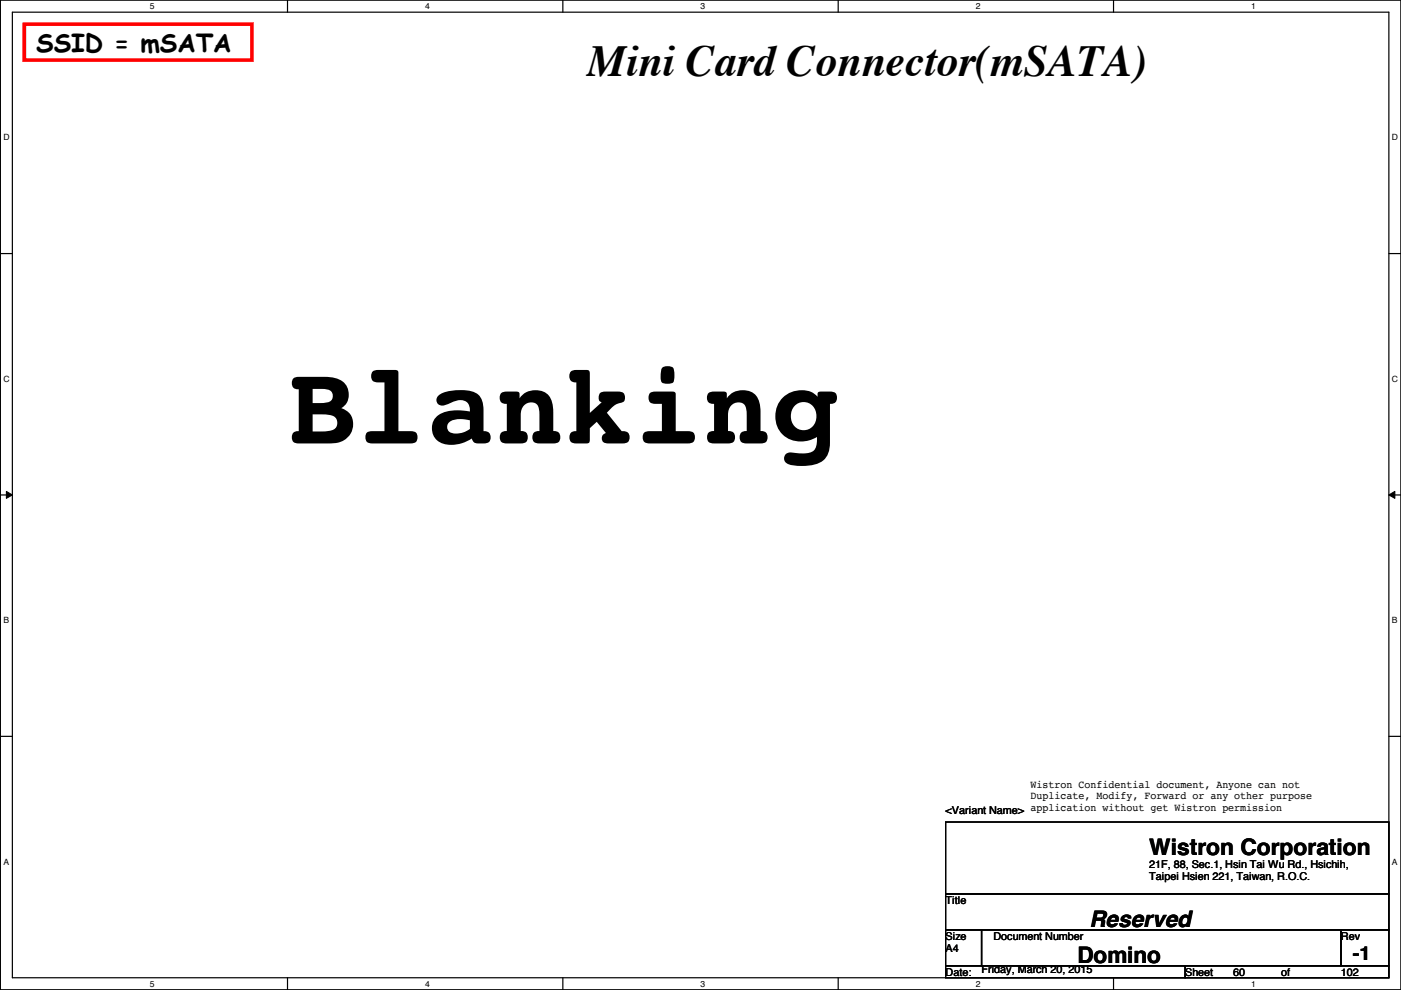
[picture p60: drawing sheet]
<svg xmlns="http://www.w3.org/2000/svg" width="297mm" height="210mm" viewBox="0 0 297 210" stroke-linecap="round" stroke-linejoin="round" font-family="sans-serif">
<defs><g id="words">
<text font-size="24.4" x="61" y="94">Blanking</text>
<text font-size="9.4" x="124.5" y="16.1">Mini Card Connector(mSATA)</text>
<text font-size="5.3" x="7.7" y="11">SSID = mSATA</text>
<g font-size="4.8">
<text x="243.7" y="181.3">Wistron Corporation</text>
<text x="231" y="196.5">Reserved</text>
<text x="228.4" y="204.2">Domino</text>
</g>
<text font-size="4.1" x="286.8" y="203.5">-1</text>
<g font-size="2.3">
<text x="218.5" y="167">Wistron Confidential document, Anyone can not</text>
<text x="200.5" y="172.5">&lt;Variant Name&gt; application without get Wistron permission</text>
<text x="200.5" y="172.5">&lt;Variant Name&gt;</text>
<text x="218.5" y="169.5">Duplicate, Modify, Forward or any other purpose</text>
<text x="243.7" y="184">21F, 88, Sec.1, Hsin Tai Wu Rd., Hsichih,</text>
<text x="200.5" y="191.6">Title</text>
<text x="243.7" y="186.6">Taipei Hsien 221, Taiwan, R.O.C.</text>
<text x="200.5" y="199.2">Size</text>
<text x="200.5" y="201.8">A4</text>
<text x="210.6" y="199.2">Document Number</text>
<text x="284.3" y="199.2">Rev</text>
<text x="200.5" y="206.8">Date:</text>
<text x="208.1" y="206.3">Friday, March 20, 2015</text>
<text x="251.3" y="206.8">Sheet</text>
<text x="261.4" y="206.8">60</text>
<text x="271.6" y="206.8">of</text>
<text x="284.3" y="206.8">102</text>
</g>
<g font-size="1.8">
<text x="31.8" y="1.9">5</text>
<text x="90.1" y="1.9">4</text>
<text x="148.5" y="1.9">3</text>
<text x="206.9" y="1.9">2</text>
<text x="265.3" y="1.9">1</text>
<text x=".7" y="29.8">D</text>
<text x="295.1" y="29.8">D</text>
<text x=".7" y="80.9">C</text>
<text x="295.1" y="80.9">C</text>
<text x=".7" y="132.1">B</text>
<text x="295.1" y="132.1">B</text>
<text x=".7" y="183.3">A</text>
<text x="295.1" y="183.3">A</text>
<text x="31.8" y="209.2">5</text>
<text x="90.1" y="209.2">4</text>
<text x="148.5" y="209.2">3</text>
<text x="206.9" y="209.2">2</text>
<text x="265.3" y="209.2">1</text>
</g>
</g></defs>
<path d="M.1 0h296.9v209.8h-296.9zM2.6 2.6h291.9v204.7h-291.9z" fill="none" stroke="#000" stroke-width=".25"/>
<g fill="#fff">
<path d="M31.8 .3h1v2h-1z"/>
<path d="M31.8 207.6h1v1.9h-1z"/>
</g>
<path d="M61 0v2.6M61 207.3v2.5" fill="none" stroke="#000" stroke-width=".25"/>
<g fill="#fff">
<path d="M90.1 .3h1v2h-1z"/>
<path d="M90.1 207.6h1v1.9h-1z"/>
</g>
<path d="M119.3 0v2.6M119.3 207.3v2.5" fill="none" stroke="#000" stroke-width=".25"/>
<g fill="#fff">
<path d="M148.5 .3h1v2h-1z"/>
<path d="M148.5 207.6h1v1.9h-1z"/>
</g>
<path d="M177.7 0v2.6M177.7 207.3v2.5" fill="none" stroke="#000" stroke-width=".25"/>
<g fill="#fff">
<path d="M206.9 .3h1v2h-1z"/>
<path d="M206.9 207.6h1v1.9h-1z"/>
</g>
<path d="M236.1 0v2.6M236.1 207.3v2.5" fill="none" stroke="#000" stroke-width=".25"/>
<g fill="#fff">
<path d="M265.3 .3h.9v2h-.9z"/>
<path d="M265.3 207.6h.9v1.9h-.9z"/>
<path d="M.7 28.2h1.3v1.9h-1.3z"/>
<path d="M295.1 28.2h1.3v1.9h-1.3z"/>
<path d="M.7 79.3h1.3v2h-1.3z"/>
<path d="M295.1 79.3h1.3v2h-1.3z"/>
</g>
<path d="M.1 53.8h2.5M294.5 53.8h2.5" fill="none" stroke="#000" stroke-width=".25"/>
<g fill="#fff">
<path d="M.7 130.5h1.2v2h-1.2z"/>
<path d="M295.1 130.5h1.2v2h-1.2z"/>
</g>
<path d="M.1 104.9h2.5M294.5 104.9h2.5" fill="none" stroke="#000" stroke-width=".25"/>
<path d="M1.4 104.2l1.2 .7-1.2 .8zM294.5 104.9l1.2-.7v1.5z" fill="#000"/>
<path d="M1.4 104.2l1.2 .7-1.2 .8zM294.5 104.9l1.2-.7v1.5z" fill="none" stroke="#000" stroke-width=".21"/>
<g fill="#fff">
<path d="M.7 181.7h1.2v2h-1.2z"/>
<path d="M295.1 181.7h1.2v2h-1.2z"/>
</g>
<path d="M.1 156.1h2.5M294.5 156.1h2.5M200.5 174.3h94v15.2h-94zM200.5 189.5h94v7.6h-94zM200.5 197.1h7.6v7.7h-7.6zM208.1 197.1h76.2v7.7h-76.2zM284.3 197.1h10.2v7.7h-10.2zM200.5 204.8h50.8v2.5h-50.8zM251.3 204.8h43.2v2.5h-43.2z" fill="none" stroke="#000" stroke-width=".25"/>
<path d="M5.2 5.1h48.2v7.6h-48.2z" fill="none" stroke="#f00" stroke-width=".76"/>
<use href="#words"/>
</svg>
